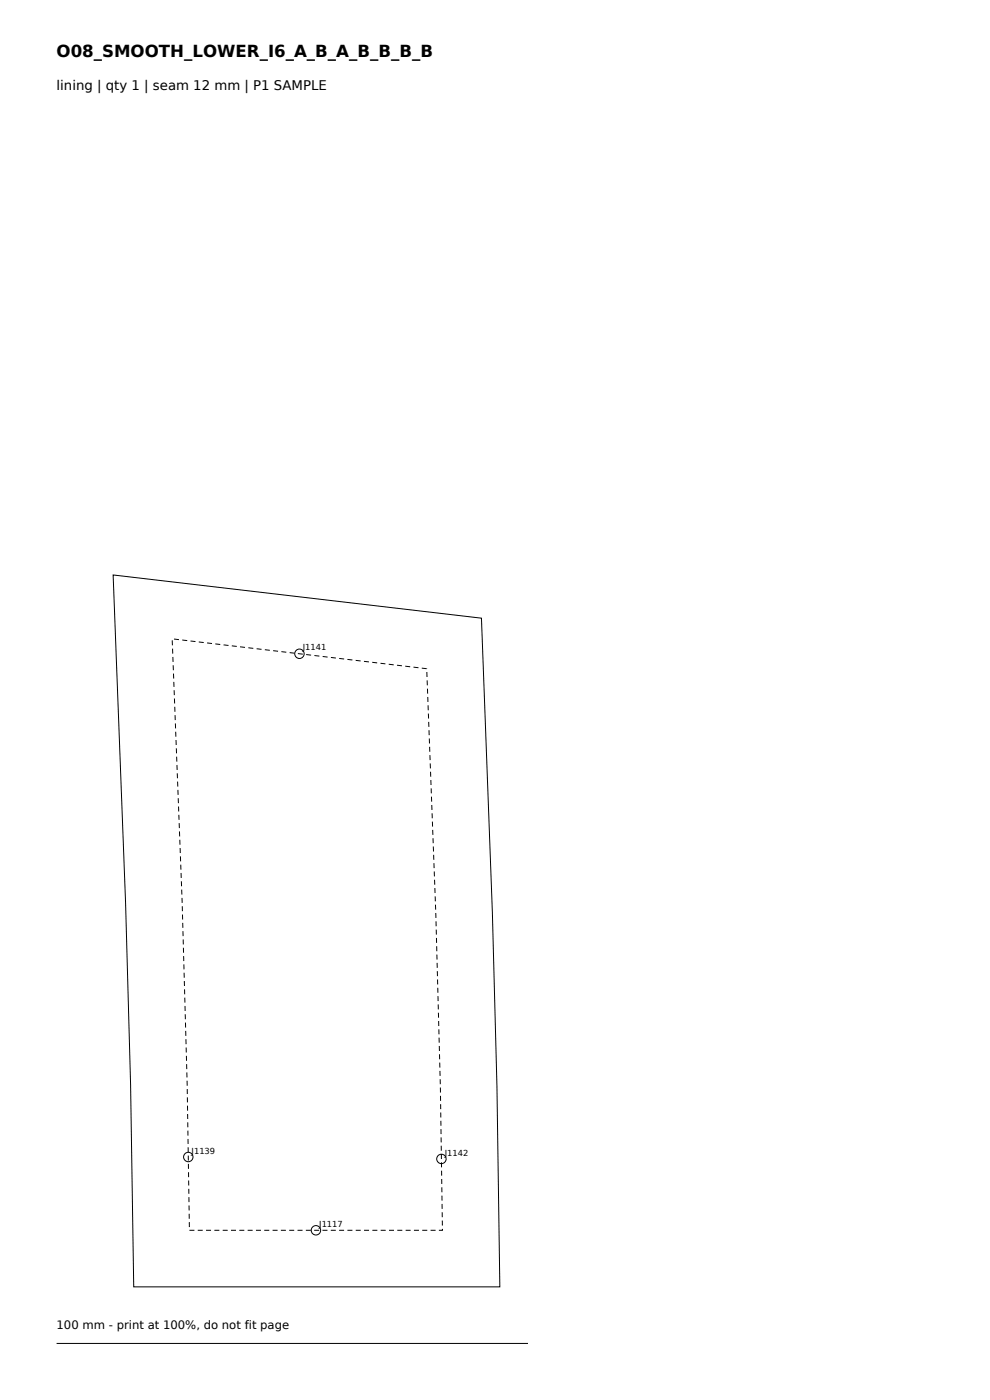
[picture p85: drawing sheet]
<svg xmlns="http://www.w3.org/2000/svg" width="210mm" height="297mm" viewBox="0 0 210 297" stroke-linecap="round" stroke-linejoin="round" font-family="sans-serif">
<defs><g id="words">
<text font-size="3.5" x="12" y="12">O08_SMOOTH_LOWER_I6_A_B_A_B_B_B_B</text>
<text font-size="2.8" x="12" y="19">lining | qty 1 | seam 12 mm | P1 SAMPLE</text>
<text font-size="2.5" x="12" y="282">100 mm - print at 100%, do not fit page</text>
<g font-size="1.8">
<text x="64.2" y="138">J1141</text>
<text x="40.6" y="244.7">J1139</text>
<text x="94.3" y="245.2">J1142</text>
<text x="67.7" y="260.3">J1117</text>
</g>
</g></defs>
<g fill="none" stroke="#000" stroke-width=".21">
<path d="M24 122l78.1 9.1 2.3 62.4 1 37 .6 42.5h-77.6l-.7-42.8-1.1-38.7zM12 285h100"/>
<circle cx="63.5" cy="138.7" r="1"/>
<circle cx="39.9" cy="245.5" r="1"/>
<circle cx="93.6" cy="245.9" r="1"/>
<circle cx="67" cy="261" r="1"/>
</g>
<path d="M36.5 135.5l54 6.4 1.9 52 1 36.8 .5 30.3h-53.7l-.5-31.1-1.1-38.7z" fill="none" stroke="#000" stroke-width=".21" stroke-dasharray="1.1 .7" stroke-linecap="butt"/>
<use href="#words"/>
</svg>
